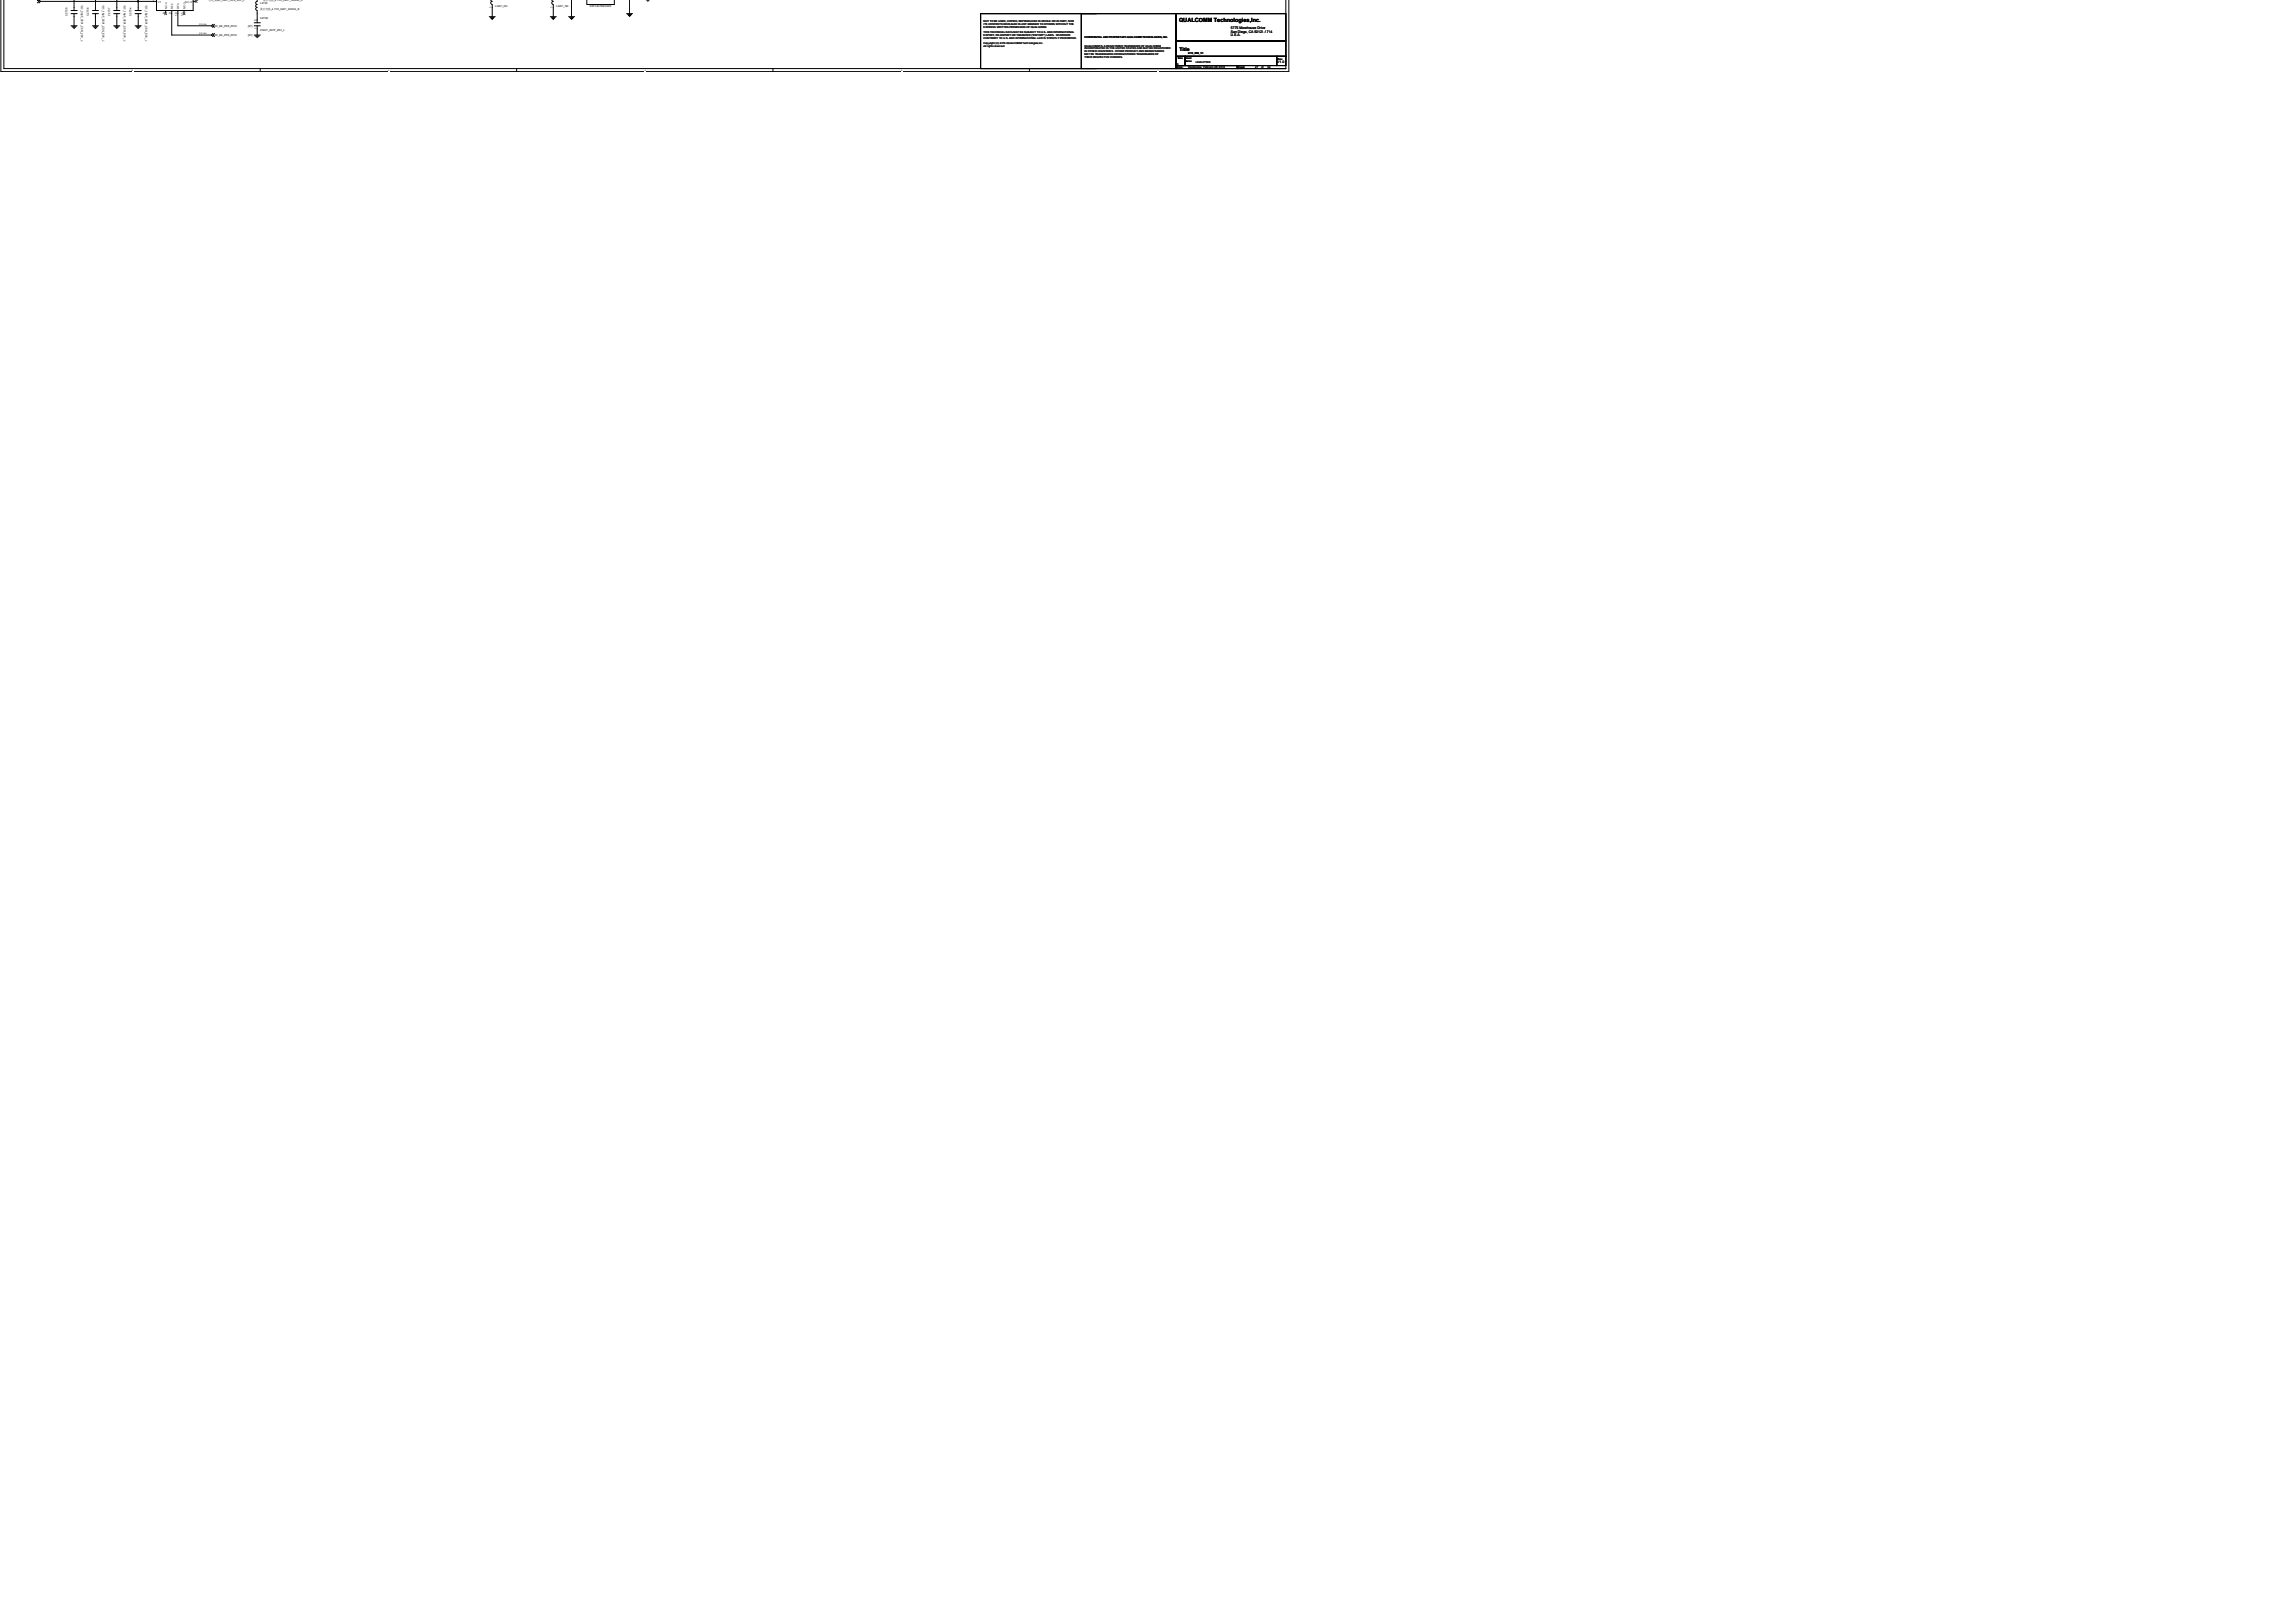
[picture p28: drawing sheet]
<svg xmlns="http://www.w3.org/2000/svg" width="420mm" height="297mm" viewBox="0 0 420 297" stroke-linecap="round" stroke-linejoin="round" font-family="sans-serif">
<defs><g id="words">
<text font-size="1.1" x="215.8" y="4">QUALCOMM Technologies,Inc.</text>
<text font-size=".9" x="215.9" y="9.2">Title</text>
<g font-size=".7">
<text x="225.4" y="5.3">5775 Morehouse Drive</text>
<text x="225.4" y="6">San Diego, CA 92121-1714</text>
<text x="225.4" y="6.7">U.S.A.</text>
</g>
<text font-size=".6" x="233.8" y="11.6">V1.0</text>
<g font-size=".5">
<text x="12.4" y="2.9" transform="rotate(-90 12.4 2.9)">C2735</text>
<text x="14.9" y=".8" transform="rotate(90 14.9 .8)">电容_33pF_0201_C0G_25V_J</text>
<text x="16.3" y="2.9" transform="rotate(-90 16.3 2.9)">C2736</text>
<text x="18.8" y=".8" transform="rotate(90 18.8 .8)">电容_18pF_0201_C0G_50V_J</text>
<text x="20.2" y="2.9" transform="rotate(-90 20.2 2.9)">C2737</text>
<text x="22.7" y=".8" transform="rotate(90 22.7 .8)">电容_18pF_0201_C0G_50V_J</text>
<text x="24.1" y="2.9" transform="rotate(-90 24.1 2.9)">C2734</text>
<text x="26.6" y=".8" transform="rotate(90 26.6 .8)">电容_18pF_0201_C0G_50V_J</text>
<text x="28" y=".1">7</text>
<text x="30.2" y="2.6" transform="rotate(-90 30.2 2.6)">8</text>
<text x="31.3" y="2.6" transform="rotate(-90 31.3 2.6)">9</text>
<text x="32.4" y="2.9" transform="rotate(-90 32.4 2.9)">10</text>
<text x="33.6" y="2.9" transform="rotate(-90 33.6 2.9)">11</text>
<text x="35.7" y=".1">12</text>
<text x="36.5" y="4.6">50ohm</text>
<text x="38.2" y=".1">电容_33pF_0201_C0G_25V_J</text>
<text x="39.3" y="4.9">RF_B2_PRX_RFIC</text>
<text x="45.4" y="4.9">[27]</text>
<text x="47" y="5.4" transform="rotate(-90 47 5.4)">1</text>
<text x="47" y="3.8" transform="rotate(-90 47 3.8)">2</text>
<text x="47.7" y=".7">L2740</text>
<text x="47.7" y="1.8">叠层电感_4.7nH_0201_220mA_B</text>
<text x="47.7" y="3.5">C2738</text>
<text x="47.7" y="5.7">C0201_22PF_25V_J</text>
<text x="48.2" y=".1">叠层电感_2.7nH_0201_350mA_S</text>
<text x="90" y="1.5" transform="rotate(-90 90 1.5)">1</text>
<text x="90.7" y="1.3">L0201_NC</text>
<text x="101.2" y="1.5" transform="rotate(-90 101.2 1.5)">1</text>
<text x="101.8" y="1.3">L0201_NC</text>
<text x="108" y="1.3">D5FC847M0K3NE</text>
<text x="180.1" y="4.1">NOT TO BE USED, COPIED, REPRODUCED IN WHOLE OR IN PART, NOR</text>
<text x="180.1" y="4.6">ITS CONTENTS REVEALED IN ANY MANNER TO OTHERS WITHOUT THE</text>
<text x="180.1" y="5.1">EXPRESS WRITTEN PERMISSION OF QUALCOMM.</text>
<text x="36.5" y="6.2">50ohm</text>
<text x="39.3" y="6.6">RF_B4_PRX_RFIC</text>
<text x="45.4" y="6.6">[27]</text>
<text x="180.1" y="6.1">THIS TECHNICAL DATA MAY BE SUBJECT TO U.S. AND INTERNATIONAL</text>
<text x="180.1" y="6.6">EXPORT, RE-EXPORT OR TRANSFER (&quot;EXPORT&quot;) LAWS. DIVERSION</text>
<text x="180.1" y="7.1">CONTRARY TO U.S. AND INTERNATIONAL LAW IS STRICTLY PROHIBITED.</text>
<text x="180.1" y="8.1">Copyright (C) 2016 QUALCOMM Technologies,Inc.</text>
<text x="180.1" y="8.6">All rights reserved</text>
<text x="198.5" y="6.9">CONFIDENTIAL AND PROPRIETARY-QUALCOMM TECHNOLOGIES, INC.</text>
<text x="198.5" y="8.5">QUALCOMM IS A REGISTERED TRADEMARK OF QUALCOMM</text>
<text x="198.5" y="9">INCORPORATED IN THE UNITED STATES AND MAY BE REGISTERED</text>
<text x="198.5" y="9.5">IN OTHER COUNTRIES. OTHER PRODUCT AND BRAND NAMES</text>
<text x="198.5" y="10.1">MAY BE TRADEMARKS OR REGISTERED TRADEMARKS OF</text>
<text x="198.5" y="10.6">THEIR RESPECTIVE OWNERS.</text>
<text x="215.5" y="11.9">E</text>
<text x="215.6" y="10.8">Size</text>
<text x="217" y="10.8">Sheet</text>
<text x="217" y="11.3">Name</text>
<text x="217.5" y="9.9">D1S_MB_V1</text>
<text x="218.9" y="11.6">LD20-P7505</text>
<text x="233.9" y="10.9">Rev</text>
<text x="215.4" y="12.5">Date:</text>
<text x="217.5" y="12.4">Wednesday, February 28, 2018</text>
<text x="226.6" y="12.5">Sheet</text>
<text x="229.8" y="12.4">27</text>
<text x="230.9" y="12.4">of</text>
<text x="232.1" y="12.4">34</text>
</g>
<g font-size=".5" fill="#333">
<text x="28.9" y=".5">V1</text>
<text x="30.6" y="1.7" transform="rotate(-90 30.6 1.7)">NC-4</text>
<text x="31.7" y="1.7" transform="rotate(-90 31.7 1.7)">RF2</text>
<text x="32.8" y="1.7" transform="rotate(-90 32.8 1.7)">RF4</text>
<text x="33.9" y=".5">NC-2</text>
<text x="33.9" y="1.7" transform="rotate(-90 33.9 1.7)">NC-3</text>
</g>
<g font-size=".4">
<text x="24.2" y="13">5</text>
<text x="71.1" y="13">4</text>
<text x="118" y="13">3</text>
<text x="165" y="13">2</text>
<text x="211.9" y="13">1</text>
</g>
</g></defs>
<path d="M235.4 0v12.6h-234.7v-12.6M236 0v13.1h-235.8v-13.1" fill="none" stroke="#000" stroke-width=".18"/>
<path d="M24.2 12.6h.2v.5h-.2z" fill="#fff"/>
<path d="M47.6 12.6v.5" fill="none" stroke="#000" stroke-width=".18"/>
<path d="M71.1 12.6h.2v.5h-.2z" fill="#fff"/>
<path d="M94.6 12.6v.5" fill="none" stroke="#000" stroke-width=".18"/>
<path d="M118 12.6h.2v.5h-.2z" fill="#fff"/>
<path d="M141.5 12.6v.5" fill="none" stroke="#000" stroke-width=".18"/>
<path d="M165 12.6h.2v.5h-.2z" fill="#fff"/>
<path d="M188.5 12.6v.5" fill="none" stroke="#000" stroke-width=".18"/>
<path d="M211.9 12.6h.2v.5h-.2z" fill="#fff"/>
<g fill="none" stroke="#000" stroke-width=".18">
<path d="M6.8 0l.3 .3-.3 .2M6.8 0h.1M7.1 0h.1M7.1 0l.3 .3M13.6 0v1.9M17.5 0v1.9M21.4 0v1.9M35.4 0v1.9h-6.8v-1.9M47.1 0v.3M89.8 0l.3 .2M101 0l.3 .2M104.6 0v3"/>
<path d="M112.5 0v.8h-5.1v-.8M115.3 0v2.5M7.4 .3h17.9M7.4 .3l-.3 .2M13 4.7h1.1M13 2.5h1.1M13 1.9h1.1M13.2 4.9h.8M13.3 5.1h.5M13.5 5.2h.1M13.6 2.5h.1M13.6 1.9h.1"/>
<path d="M13.6 2.5v2.2M16.9 1.9h1.1M16.9 2.5h1.1M16.9 4.7h1.1M17.1 4.9h.8M17.2 5.1h.5M17.4 5.2h.1M17.5 1.9h.1M17.5 2.5h.1M17.5 2.5v2.2M20.8 1.9h1.1M20.8 2.5h1.1"/>
<path d="M20.8 4.7h1.1M21 4.9h.8M21.2 5.1h.4M21.3 5.2h.1M21.4 1.9h.1M21.4 2.5h.1M21.4 2.5v2.2M24.7 1.9h1.2M24.7 2.5h1.2M24.7 4.7h1.2M24.9 4.9h.8M25.1 5.1h.4"/>
<path d="M25.2 5.2h.1M25.3 1.9h.1M25.3 2.5h.1M25.3 2.5v2.2M25.3 .3h3.3M25.3 .3v1.6M28.6 .3h.1M30.3 1.9h.1M30.3 1.9v.6M31.4 1.9h.1M31.4 1.9v4.5h7.3M32.6 1.9h.1"/>
<path d="M32.6 1.9v2.8h6.1M33.7 1.9h.1M33.7 1.9v.6M35.4 .3h.1M35.4 .3h.5M38.7 6.4l.3 .3M38.7 4.7l.3 .3M39 6.1l-.3 .3M39 4.4l-.3 .3M39.3 6.1l-.3 .3 .3 .3M39.3 4.4l-.3 .3 .3 .3M46.5 4.7h1.2"/>
<path d="M46.5 4.2h1.2M46.5 6.4h1.2M46.7 6.6h.8M46.9 6.7h.4M47 6.9h.1M47.1 .3l-.3 .2 .3 .3-.3 .1v.3l.3 .2-.3 .2 .3 .3M47.1 4.7h.1M47.1 4.2h.1M47.1 .3h.1M47.1 1.9h.1M47.1 1.9v2.3M47.1 4.7v1.7"/>
<path d="M89.6 3h1.1M89.7 3.2h.8M89.9 3.4h.4M90.1 3.6h.1M90.1 .3l-.3 .2 .3 .3M90.1 .8h.1M90.1 .8v2.2M100.7 3h1.1M100.9 3.2h.8M101.1 3.4h.4M101.2 3.6h.2M101.3 .3l-.3 .2 .3 .3"/>
<path d="M101.3 .8h.1M101.3 .8v2.2M104.1 3h1.1M104.3 3.2h.7M104.4 3.4h.5M104.6 3.6h.1M114.7 2.5h1.1M114.9 2.7h.7M115 2.8h.5M115.2 3h.1M118.4 0h.4M118.6 .2h.1"/>
<path d="M198 2.5h17.3v10.1h-17.3zM200.8 2.5h-21.3v10.1h21.3M215.3 2.5h20.1v5h-20.1zM215.3 7.5h20.1v2.8h-20.1zM215.3 10.3h1.7v1.7h-1.7zM215.3 12h11.2v.6h-11.2zM217 10.3h16.7v1.7h-16.7zM226.5 12.6h8.9M233.7 10.3h1.7v1.7h-1.7z"/>
</g>
<path d="M30.2 2.3l.3 .4M30.5 2.3l-.4 .4M33.5 2.3l.4 .4M33.9 2.3l-.4 .4M35.7 .1l.4 .3M36.1 .1l-.4 .3" fill="none" stroke="#4c4c4c" stroke-width=".18"/>
<g fill="#000" stroke="#000" stroke-width=".18">
<path d="M25.2 .2h.2v.1h-.2z" fill-rule="evenodd"/>
<path d="M25.2 .2h.2v.1h-.2z" fill-rule="evenodd"/>
</g>
<use href="#words"/>
</svg>
